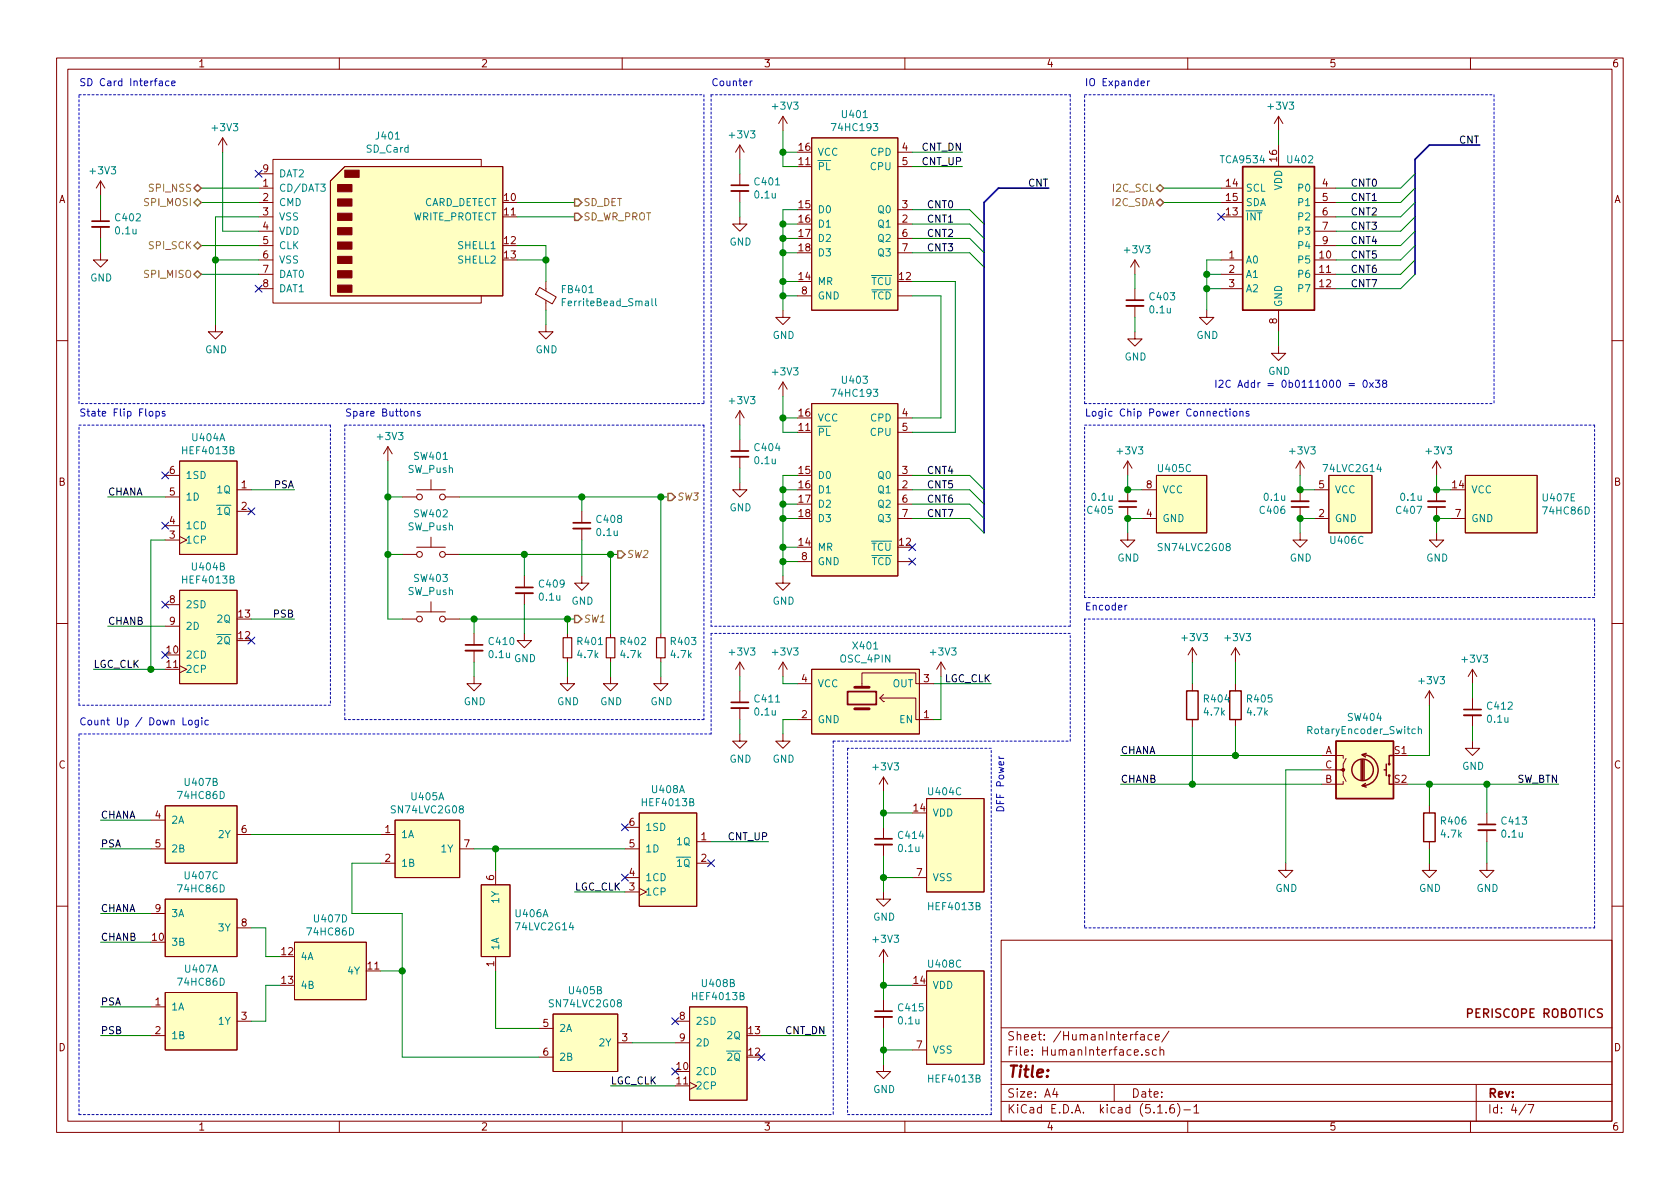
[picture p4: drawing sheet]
<svg xmlns="http://www.w3.org/2000/svg" width="297mm" height="210mm" viewBox="0 0 297 210" stroke-linecap="round" stroke-linejoin="round" font-family="sans-serif">
<defs><g id="words">
<text font-size="2.8" fill="#840000" x="178" y="190.5">Title:</text>
<g font-size="2.1" fill="#840000">
<text x="259" y="180">PERISCOPE ROBOTICS</text>
<text x="178" y="184">Sheet: /HumanInterface/</text>
<text x="178" y="186.7">File: HumanInterface.sch</text>
<text x="178" y="196.9">KiCad E.D.A. kicad (5.1.6)-1</text>
<text x="178" y="194.1">Size: A4</text>
<text x="200" y="194.1">Date:</text>
<text x="263" y="194.1">Rev:</text>
<text x="263" y="196.9">Id: 4/7</text>
</g>
<g font-size="1.8" fill="#840000">
<text x="35" y="11.9">1</text>
<text x="85" y="11.9">2</text>
<text x="135" y="11.9">3</text>
<text x="185" y="11.9">4</text>
<text x="235" y="11.9">5</text>
<text x="285" y="11.9">6</text>
<text x="141.3" y="29.2">11</text>
<text x="141.3" y="26.7">16</text>
<text x="159.5" y="26.7">4</text>
<text x="159.5" y="29.2">5</text>
<text x="225.8" y="28.5" transform="rotate(-90 225.8 28.5)">16</text>
<text x="10.4" y="35.9">A</text>
<text x="46.5" y="33">1</text>
<text x="46.5" y="35.6">2</text>
<text x="46.5" y="30.5">9</text>
<text x="89.2" y="35.6">10</text>
<text x="216.8" y="33">14</text>
<text x="216.8" y="35.6">15</text>
<text x="233.8" y="33">4</text>
<text x="233.8" y="35.6">5</text>
<text x="285.4" y="35.9">A</text>
<text x="46.5" y="38.1">3</text>
<text x="46.5" y="40.6">4</text>
<text x="89.2" y="38.1">11</text>
<text x="141.3" y="36.8">15</text>
<text x="141.3" y="39.4">16</text>
<text x="141.3" y="41.9">17</text>
<text x="159.5" y="39.4">2</text>
<text x="159.5" y="36.8">3</text>
<text x="159.5" y="41.9">6</text>
<text x="216.8" y="38.1">13</text>
<text x="233.8" y="38.1">6</text>
<text x="233.8" y="40.6">7</text>
<text x="46.5" y="43.2">5</text>
<text x="46.5" y="45.7">6</text>
<text x="89.2" y="43.2">12</text>
<text x="89.2" y="45.7">13</text>
<text x="141.3" y="44.4">18</text>
<text x="159.5" y="44.4">7</text>
<text x="217.3" y="45.7">1</text>
<text x="233.3" y="45.7">10</text>
<text x="233.8" y="43.2">9</text>
<text x="46.5" y="48.3">7</text>
<text x="46.5" y="50.8">8</text>
<text x="141.3" y="49.5">14</text>
<text x="141.8" y="52.1">8</text>
<text x="159.1" y="49.5">12</text>
<text x="217.3" y="48.3">2</text>
<text x="217.3" y="50.8">3</text>
<text x="233.3" y="48.3">11</text>
<text x="233.3" y="50.8">12</text>
<text x="225.8" y="57.2" transform="rotate(-90 225.8 57.2)">8</text>
<text x="141.3" y="76.2">11</text>
<text x="141.3" y="73.7">16</text>
<text x="159.5" y="73.7">4</text>
<text x="159.5" y="76.2">5</text>
<text x="30" y="83.8">6</text>
<text x="141.3" y="83.8">15</text>
<text x="159.5" y="83.8">3</text>
<text x="10.4" y="85.9">B</text>
<text x="30" y="87.6">5</text>
<text x="42.7" y="86.4">1</text>
<text x="141.3" y="86.4">16</text>
<text x="141.3" y="88.9">17</text>
<text x="159.5" y="86.4">2</text>
<text x="159.5" y="88.9">6</text>
<text x="202.7" y="86.4">8</text>
<text x="233.2" y="86.4">5</text>
<text x="256.8" y="86.4">14</text>
<text x="285.4" y="85.9">B</text>
<text x="30" y="95.2">3</text>
<text x="30" y="92.7">4</text>
<text x="42.7" y="90.2">2</text>
<text x="141.3" y="91.4">18</text>
<text x="159.5" y="91.4">7</text>
<text x="202.7" y="91.4">4</text>
<text x="233.2" y="91.4">2</text>
<text x="257.3" y="91.4">7</text>
<text x="141.3" y="96.5">14</text>
<text x="141.8" y="99.1">8</text>
<text x="159.1" y="96.5">12</text>
<text x="30" y="106.7">8</text>
<text x="30" y="110.5">9</text>
<text x="42.2" y="113">12</text>
<text x="42.2" y="109.2">13</text>
<text x="29.5" y="115.6">10</text>
<text x="29.5" y="118.1">11</text>
<text x="141.8" y="120.6">4</text>
<text x="163.3" y="120.6">3</text>
<text x="141.8" y="127">2</text>
<text x="163.3" y="127">1</text>
<text x="10.4" y="135.9">C</text>
<text x="234.3" y="133.3">A</text>
<text x="234.3" y="135.9">C</text>
<text x="246.6" y="133.3">S1</text>
<text x="285.4" y="135.9">C</text>
<text x="161.6" y="143.5">14</text>
<text x="234.3" y="138.4">B</text>
<text x="246.6" y="138.4">S2</text>
<text x="27.5" y="144.8">4</text>
<text x="27.5" y="149.9">5</text>
<text x="42.7" y="147.3">6</text>
<text x="68.1" y="147.3">1</text>
<text x="82.1" y="149.9">7</text>
<text x="111.3" y="149.9">5</text>
<text x="111.3" y="146">6</text>
<text x="124" y="148.6">1</text>
<text x="68.1" y="152.4">2</text>
<text x="87.4" y="155.7" transform="rotate(-90 87.4 155.7)">6</text>
<text x="111.3" y="154.9">4</text>
<text x="124" y="152.4">2</text>
<text x="162.1" y="154.9">7</text>
<text x="27.5" y="161.3">9</text>
<text x="111.3" y="157.5">3</text>
<text x="27" y="166.4">10</text>
<text x="42.7" y="163.8">8</text>
<text x="49.8" y="168.9">12</text>
<text x="49.8" y="174">13</text>
<text x="65.1" y="171.4">11</text>
<text x="87.4" y="170.9" transform="rotate(-90 87.4 170.9)">1</text>
<text x="161.6" y="174">14</text>
<text x="27.5" y="177.8">1</text>
<text x="10.4" y="185.9">D</text>
<text x="27.5" y="182.9">2</text>
<text x="42.7" y="180.3">3</text>
<text x="96" y="181.6">5</text>
<text x="110" y="184.1">3</text>
<text x="120.2" y="180.3">8</text>
<text x="120.2" y="184.1">9</text>
<text x="132.4" y="182.9">13</text>
<text x="162.1" y="185.4">7</text>
<text x="285.4" y="185.9">D</text>
<text x="96" y="186.7">6</text>
<text x="119.7" y="189.2">10</text>
<text x="119.7" y="191.8">11</text>
<text x="132.4" y="186.7">12</text>
<text x="35" y="199.9">1</text>
<text x="85" y="199.9">2</text>
<text x="135" y="199.9">3</text>
<text x="185" y="199.9">4</text>
<text x="235" y="199.9">5</text>
<text x="285" y="199.9">6</text>
</g>
<g font-size="1.8" fill="#0000c2">
<text x="14" y="15.2">SD Card Interface</text>
<text x="125.7" y="15.2">Counter</text>
<text x="191.8" y="15.2">IO Expander</text>
<text x="214.6" y="68.6">I2C Addr = 0b0111000 = 0x38</text>
<text x="14" y="73.7">State Flip Flops</text>
<text x="61" y="73.7">Spare Buttons</text>
<text x="191.8" y="73.7">Logic Chip Power Connections</text>
<text x="191.8" y="107.9">Encoder</text>
<text x="14" y="128.3">Count Up / Down Logic</text>
<text x="177.5" y="143.8" transform="rotate(-90 177.5 143.8)">DFF Power</text>
</g>
<g font-size="1.8" fill="#008484">
<text x="37.7" y="23.2">+3V3</text>
<text x="136.7" y="19.4">+3V3</text>
<text x="147.4" y="23.2">74HC193</text>
<text x="149" y="20.9">U401</text>
<text x="224.4" y="19.4">+3V3</text>
<text x="64.8" y="27">SD_Card</text>
<text x="66.6" y="24.7">J401</text>
<text x="129.1" y="24.5">+3V3</text>
<text x="144.5" y="27.6">VCC</text>
<text x="154" y="27.6">CPD</text>
<text x="215.9" y="28.9">TCA9534</text>
<text x="227.8" y="28.9">U402</text>
<text x="16.1" y="30.8">+3V3</text>
<text x="49.3" y="33.9">CD/DAT3</text>
<text x="49.3" y="31.4">DAT2</text>
<text x="133.6" y="32.8">C401</text>
<text x="133.6" y="35.1">0.1u</text>
<text x="144.5" y="30.1">PL</text>
<text x="154" y="30.1">CPU</text>
<text x="220.2" y="33.9">SCL</text>
<text x="226.7" y="33.7" transform="rotate(-90 226.7 33.7)">VDD</text>
<text x="229.7" y="33.9">P0</text>
<text x="20.5" y="39.1">C402</text>
<text x="20.5" y="41.4">0.1u</text>
<text x="49.3" y="36.4">CMD</text>
<text x="49.3" y="39">VSS</text>
<text x="49.3" y="41.5">VDD</text>
<text x="72.7" y="39">WRITE_PROTECT</text>
<text x="74.7" y="36.4">CARD_DETECT</text>
<text x="144.5" y="37.7">D0</text>
<text x="144.5" y="40.3">D1</text>
<text x="155.4" y="40.3">Q1</text>
<text x="155.4" y="37.7">Q0</text>
<text x="220.2" y="39">INT</text>
<text x="220.2" y="36.4">SDA</text>
<text x="229.7" y="36.4">P1</text>
<text x="229.7" y="39">P2</text>
<text x="229.7" y="41.5">P3</text>
<text x="49.3" y="44.1">CLK</text>
<text x="49.3" y="46.6">VSS</text>
<text x="81.1" y="44.1">SHELL1</text>
<text x="81.1" y="46.6">SHELL2</text>
<text x="129" y="43.4">GND</text>
<text x="144.5" y="42.8">D2</text>
<text x="144.5" y="45.3">D3</text>
<text x="155.4" y="42.8">Q2</text>
<text x="155.4" y="45.3">Q3</text>
<text x="199" y="44.8">+3V3</text>
<text x="220.2" y="46.6">A0</text>
<text x="229.7" y="46.6">P5</text>
<text x="229.7" y="44.1">P4</text>
<text x="16" y="49.8">GND</text>
<text x="49.3" y="49.1">DAT0</text>
<text x="49.3" y="51.7">DAT1</text>
<text x="99.5" y="51.8">FB401</text>
<text x="144.5" y="50.4">MR</text>
<text x="144.5" y="53">GND</text>
<text x="154.1" y="50.4">TCU</text>
<text x="154.1" y="53">TCD</text>
<text x="203.4" y="53.1">C403</text>
<text x="220.2" y="49.1">A1</text>
<text x="220.2" y="51.7">A2</text>
<text x="229.7" y="49.1">P6</text>
<text x="229.7" y="51.7">P7</text>
<text x="100" y="54.1">FerriteBead_Small</text>
<text x="136.6" y="59.9">GND</text>
<text x="203.4" y="55.4">0.1u</text>
<text x="211.5" y="59.9">GND</text>
<text x="226.7" y="54.4" transform="rotate(-90 226.7 54.4)">GND</text>
<text x="36.3" y="62.5">GND</text>
<text x="94.7" y="62.5">GND</text>
<text x="198.8" y="63.7">GND</text>
<text x="129.1" y="71.5">+3V3</text>
<text x="136.7" y="66.4">+3V3</text>
<text x="147.4" y="70.2">74HC193</text>
<text x="149" y="67.9">U403</text>
<text x="224.2" y="66.3">GND</text>
<text x="66.9" y="77.8">+3V3</text>
<text x="144.5" y="77.1">PL</text>
<text x="144.5" y="74.5">VCC</text>
<text x="154" y="74.5">CPD</text>
<text x="154" y="77.1">CPU</text>
<text x="32.5" y="80.3">HEF4013B</text>
<text x="34.1" y="78">U404A</text>
<text x="72.1" y="83.6">SW_Push</text>
<text x="73.3" y="81.3">SW401</text>
<text x="133.6" y="79.8">C404</text>
<text x="133.6" y="82.1">0.1u</text>
<text x="197.7" y="80.4">+3V3</text>
<text x="204.9" y="83.5">U405C</text>
<text x="228.2" y="80.4">+3V3</text>
<text x="234.2" y="83.5">74LVC2G14</text>
<text x="252.3" y="80.4">+3V3</text>
<text x="32.8" y="88.5">1D</text>
<text x="32.8" y="84.7">1SD</text>
<text x="38.5" y="87.2">1Q</text>
<text x="144.5" y="84.7">D0</text>
<text x="144.5" y="87.2">D1</text>
<text x="144.5" y="89.8">D2</text>
<text x="155.4" y="87.2">Q1</text>
<text x="155.4" y="84.7">Q0</text>
<text x="155.4" y="89.8">Q2</text>
<text x="193.1" y="88.6">0.1u</text>
<text x="205.5" y="87.2">VCC</text>
<text x="223.6" y="88.6">0.1u</text>
<text x="236" y="87.2">VCC</text>
<text x="247.8" y="88.6">0.1u</text>
<text x="260.1" y="87.2">VCC</text>
<text x="272.9" y="88.7">U407E</text>
<text x="32.8" y="93.6">1CD</text>
<text x="38.5" y="91.1">1Q</text>
<text x="72.1" y="93.8">SW_Push</text>
<text x="73.3" y="91.5">SW402</text>
<text x="105.6" y="92.5">C408</text>
<text x="105.6" y="94.8">0.1u</text>
<text x="129" y="90.4">GND</text>
<text x="144.5" y="92.3">D3</text>
<text x="155.4" y="92.3">Q3</text>
<text x="192.4" y="90.9">C405</text>
<text x="205.5" y="92.3">GND</text>
<text x="222.9" y="90.9">C406</text>
<text x="236" y="92.3">GND</text>
<text x="247" y="90.9">C407</text>
<text x="260.1" y="92.3">GND</text>
<text x="273" y="91">74HC86D</text>
<text x="32.8" y="96.1">1CP</text>
<text x="34.1" y="100.9">U404B</text>
<text x="144.5" y="97.4">MR</text>
<text x="144.5" y="99.9">GND</text>
<text x="154.1" y="97.4">TCU</text>
<text x="154.1" y="99.9">TCD</text>
<text x="197.6" y="99.3">GND</text>
<text x="205" y="97.5">SN74LVC2G08</text>
<text x="228" y="99.3">GND</text>
<text x="235.4" y="96.2">U406C</text>
<text x="252.2" y="99.3">GND</text>
<text x="32.5" y="103.2">HEF4013B</text>
<text x="32.8" y="107.6">2SD</text>
<text x="72.1" y="105.2">SW_Push</text>
<text x="73.3" y="102.9">SW403</text>
<text x="95.5" y="103.9">C409</text>
<text x="95.5" y="106.2">0.1u</text>
<text x="101" y="106.9">GND</text>
<text x="136.6" y="106.9">GND</text>
<text x="32.8" y="111.4">2D</text>
<text x="38.5" y="113.9">2Q</text>
<text x="38.5" y="110.1">2Q</text>
<text x="209.1" y="113.4">+3V3</text>
<text x="216.7" y="113.4">+3V3</text>
<text x="32.8" y="116.5">2CD</text>
<text x="32.8" y="119">2CP</text>
<text x="86.6" y="114.1">C410</text>
<text x="86.6" y="116.4">0.1u</text>
<text x="90.9" y="117.1">GND</text>
<text x="102.2" y="116.4">4.7k</text>
<text x="102.2" y="114.1">R401</text>
<text x="109.8" y="116.4">4.7k</text>
<text x="109.9" y="114.1">R402</text>
<text x="118.7" y="116.4">4.7k</text>
<text x="118.7" y="114.1">R403</text>
<text x="129.1" y="115.9">+3V3</text>
<text x="136.7" y="115.9">+3V3</text>
<text x="148.7" y="117.2">OSC_4PIN</text>
<text x="151" y="114.9">X401</text>
<text x="164.7" y="115.9">+3V3</text>
<text x="258.6" y="117.2">+3V3</text>
<text x="82" y="124.7">GND</text>
<text x="98.5" y="124.7">GND</text>
<text x="106.1" y="124.7">GND</text>
<text x="115" y="124.7">GND</text>
<text x="133.6" y="124.2">C411</text>
<text x="144.5" y="121.5">VCC</text>
<text x="157.8" y="121.5">OUT</text>
<text x="213" y="124.2">R404</text>
<text x="220.6" y="124.2">R405</text>
<text x="251" y="121">+3V3</text>
<text x="263.1" y="125.5">C412</text>
<text x="133.6" y="126.5">0.1u</text>
<text x="144.5" y="127.9">GND</text>
<text x="159.1" y="127.9">EN</text>
<text x="213" y="126.5">4.7k</text>
<text x="220.6" y="126.5">4.7k</text>
<text x="231.6" y="129.8">RotaryEncoder_Switch</text>
<text x="238.4" y="127.5">SW404</text>
<text x="263.1" y="127.8">0.1u</text>
<text x="129" y="134.9">GND</text>
<text x="136.6" y="134.9">GND</text>
<text x="154.5" y="136.2">+3V3</text>
<text x="258.5" y="136.1">GND</text>
<text x="31.7" y="141.3">74HC86D</text>
<text x="32.8" y="139">U407B</text>
<text x="69.4" y="143.8">SN74LVC2G08</text>
<text x="72.8" y="141.5">U405A</text>
<text x="113.7" y="142.6">HEF4013B</text>
<text x="115.4" y="140.3">U408A</text>
<text x="164.3" y="140.6">U404C</text>
<text x="30.2" y="145.7">2A</text>
<text x="38.7" y="148.2">2Y</text>
<text x="70.9" y="148.2">1A</text>
<text x="114" y="146.9">1SD</text>
<text x="119.8" y="149.5">1Q</text>
<text x="159" y="148.4">C414</text>
<text x="164.8" y="144.4">VDD</text>
<text x="254.9" y="148.1">4.7k</text>
<text x="254.9" y="145.8">R406</text>
<text x="265.6" y="145.8">C413</text>
<text x="265.6" y="148.1">0.1u</text>
<text x="30.2" y="150.7">2B</text>
<text x="32.8" y="155.5">U407C</text>
<text x="70.9" y="153.3">1B</text>
<text x="78.1" y="150.7">1Y</text>
<text x="114" y="155.8">1CD</text>
<text x="114" y="150.7">1D</text>
<text x="119.8" y="153.3">1Q</text>
<text x="159" y="150.7">0.1u</text>
<text x="164.8" y="155.8">VSS</text>
<text x="31.7" y="157.8">74HC86D</text>
<text x="88.3" y="159.6" transform="rotate(-90 88.3 159.6)">1Y</text>
<text x="114" y="158.4">1CP</text>
<text x="164.4" y="161">HEF4013B</text>
<text x="225.5" y="157.7">GND</text>
<text x="250.9" y="157.7">GND</text>
<text x="261.1" y="157.7">GND</text>
<text x="30.2" y="167.3">3B</text>
<text x="30.2" y="162.2">3A</text>
<text x="38.7" y="164.7">3Y</text>
<text x="54.5" y="165.4">74HC86D</text>
<text x="55.7" y="163.1">U407D</text>
<text x="91.2" y="162.2">U406A</text>
<text x="91.4" y="164.5">74LVC2G14</text>
<text x="154.4" y="162.8">GND</text>
<text x="154.5" y="166.7">+3V3</text>
<text x="32.8" y="172">U407A</text>
<text x="53.1" y="169.8">4A</text>
<text x="61.6" y="172.3">4Y</text>
<text x="88.3" y="168.1" transform="rotate(-90 88.3 168.1)">1A</text>
<text x="164.3" y="171.1">U408C</text>
<text x="30.2" y="178.7">1A</text>
<text x="31.7" y="174.3">74HC86D</text>
<text x="53.1" y="174.9">4B</text>
<text x="97.4" y="178.1">SN74LVC2G08</text>
<text x="100.8" y="175.8">U405B</text>
<text x="122.6" y="176.9">HEF4013B</text>
<text x="124.3" y="174.5">U408B</text>
<text x="159" y="178.8">C415</text>
<text x="164.8" y="174.9">VDD</text>
<text x="30.2" y="183.8">1B</text>
<text x="38.7" y="181.2">1Y</text>
<text x="98.8" y="182.5">2A</text>
<text x="106" y="185">2Y</text>
<text x="122.9" y="181.2">2SD</text>
<text x="122.9" y="185">2D</text>
<text x="128.7" y="183.8">2Q</text>
<text x="159" y="181.1">0.1u</text>
<text x="98.8" y="187.6">2B</text>
<text x="122.9" y="190.1">2CD</text>
<text x="128.7" y="187.6">2Q</text>
<text x="164.4" y="191.4">HEF4013B</text>
<text x="164.8" y="186.3">VSS</text>
<text x="122.9" y="192.7">2CP</text>
<text x="154.4" y="193.3">GND</text>
</g>
<g font-size="1.8">
<text x="163" y="26.7">CNT_DN</text>
<text x="163.1" y="29.2">CNT_UP</text>
<text x="258" y="25.4">CNT</text>
<text x="181.8" y="33">CNT</text>
<text x="238.8" y="35.6">CNT1</text>
<text x="238.8" y="33">CNT0</text>
<text x="163.8" y="41.9">CNT2</text>
<text x="163.8" y="36.8">CNT0</text>
<text x="163.8" y="39.4">CNT1</text>
<text x="238.8" y="40.6">CNT3</text>
<text x="238.8" y="38.1">CNT2</text>
<text x="163.8" y="44.4">CNT3</text>
<text x="238.8" y="45.7">CNT5</text>
<text x="238.8" y="43.2">CNT4</text>
<text x="238.8" y="50.8">CNT7</text>
<text x="238.8" y="48.3">CNT6</text>
<text x="163.8" y="83.8">CNT4</text>
<text x="19" y="87.6">CHANA</text>
<text x="48.4" y="86.4">PSA</text>
<text x="163.8" y="88.9">CNT6</text>
<text x="163.8" y="86.4">CNT5</text>
<text x="163.8" y="91.4">CNT7</text>
<text x="19" y="110.5">CHANB</text>
<text x="48.4" y="109.2">PSB</text>
<text x="16.5" y="118.1">LGC_CLK</text>
<text x="166.9" y="120.6">LGC_CLK</text>
<text x="198.1" y="133.3">CHANA</text>
<text x="198.1" y="138.4">CHANB</text>
<text x="268.1" y="138.4">SW_BTN</text>
<text x="17.8" y="144.8">CHANA</text>
<text x="17.8" y="149.9">PSA</text>
<text x="128.8" y="148.6">CNT_UP</text>
<text x="17.8" y="161.3">CHANA</text>
<text x="101.6" y="157.5">LGC_CLK</text>
<text x="17.8" y="166.4">CHANB</text>
<text x="17.8" y="177.8">PSA</text>
<text x="17.8" y="182.9">PSB</text>
<text x="138.9" y="182.9">CNT_DN</text>
<text x="107.9" y="191.8">LGC_CLK</text>
</g>
<g font-size="1.8" fill="#848400">
<text x="26.6" y="33.9">SPI_NSS</text>
<text x="197" y="33.9">I2C_SCL</text>
<text x="25.7" y="36.4">SPI_MOSI</text>
<text x="103.1" y="36.4">SD_DET</text>
<text x="103.1" y="39">SD_WR_PROT</text>
<text x="196.7" y="36.4">I2C_SDA</text>
<text x="26.5" y="44.1">SPI_SCK</text>
<text x="25.7" y="49.1">SPI_MISO</text>
<text x="119.6" y="88.5">SW3</text>
<text x="110.7" y="98.7">SW2</text>
<text x="103.1" y="110.1">SW1</text>
</g>
</g></defs>
<g fill="none" stroke="#840000" stroke-width=".18">
<path d="M10 10.3h277v189.9h-277zM12 12.2h273v186.1h-273zM60 10.3v1.9M110 10.3v1.9M160 10.3v1.9M210 10.3v1.9M260 10.3v1.9M17.8 32v2.5M17.8 37.1v2M17.8 32l-.8 1.3M17.8 32l.7 1.3M39.4 24.4l-.8 1.2"/>
<path d="M39.4 24.4v2.5M39.4 24.4l.7 1.2M45.7 38.3h2.6M45.7 33.3h2.6M45.7 35.8h2.6M45.7 30.7h2.6M58.4 32l2.6-2.5h27.9v22.8h-30.5zM85.1 29.5v-1.3h-36.8v25.4h36.8v-1.3M130.8 38.3v1.3h1.3l-1.3 1.3-1.3-1.3h1.3M130.8 25.6v2.6M130.8 30.7v2.1M130.8 33.8v2"/>
<path d="M130.8 25.6l-.8 1.3M130.8 25.6l.8 1.3M138.4 20.6v2.5M138.4 20.6l-.7 1.2M138.4 20.6l.8 1.2M143.5 24.4h15.2v30.5h-15.2zM158.7 39.6h2.6M158.7 37.1h2.6M158.7 26.9h2.6M158.7 29.5h2.6M215.9 38.3h3.8M215.9 33.3h3.8"/>
<path d="M215.9 35.8h3.8M226.1 20.6l-.8 1.2M226.1 20.6v2.5M226.1 25.6v3.9M226.1 20.6l.7 1.2M232.4 38.3h3.8M232.4 33.3h3.8M232.4 35.8h3.8M17.8 44.7v1.3h1.2l-1.2 1.2-1.3-1.2h1.3M17.8 40.1v2.1M38.1 57.4v1.3h1.3l-1.3 1.2-1.3-1.2h1.3M45.7 46h2.6"/>
<path d="M45.7 48.5h2.6M45.7 51h2.6M45.7 40.9h2.6M45.7 43.4h2.6M95.4 50.8l2.9 1.7-.7 1.2-2.9-1.7zM96.5 57.4v1.3h1.3l-1.3 1.2-1.3-1.2h1.3M96.5 49.8v1.6M96.5 53.1v1.8M138.4 54.9v1.2h1.3l-1.3 1.3-1.2-1.3h1.2M141 52.3h2.5M158.7 42.2h2.6M158.7 44.7h2.6"/>
<path d="M158.7 52.3h2.6M200.7 58.7v1.2h1.2l-1.2 1.3-1.3-1.3h1.3M200.7 46l-.8 1.2M200.7 46v2.5M200.7 51v2.1M200.7 54.1v2M200.7 46l.7 1.2M213.4 54.9v1.2h1.2l-1.2 1.3-1.3-1.3h1.3M215.9 46h3.8M215.9 48.5h3.8M215.9 51h3.8M226.1 54.9v3.8"/>
<path d="M232.4 46h3.8M232.4 48.5h3.8M232.4 51h3.8M232.4 40.9h3.8M232.4 43.4h3.8M10 60.2h2M68.6 79l-.8 1.3M68.6 79v2.5M68.6 79l.7 1.3M130.8 72.6v2.6M130.8 77.7v2.1M130.8 72.6l-.8 1.3"/>
<path d="M130.8 72.6l.8 1.3M138.4 67.6l-.7 1.2M138.4 67.6v2.5M138.4 67.6l.8 1.2M143.5 71.4h15.2v30.4h-15.2zM158.7 73.9h2.6M158.7 76.4h2.6M226.1 61.2v1.3h1.2l-1.2 1.2-1.3-1.2h1.3M285 60.2h2M29.2 84.1h2.5M29.2 87.9h2.5M29.2 95.5h2.5"/>
<path d="M29.2 93h2.5M31.7 81.5h10.2v16.5h-10.2zM31.7 94.9l1.3 .6-1.3 .6M41.9 86.6h2.5M41.9 90.4h2.5M71.1 87.9h2.6M71.1 98h2.6M73.7 86.6h5M73.7 96.8h5M76.2 84.8v1.8M76.2 95v1.8M78.7 87.9h2.6"/>
<path d="M78.7 98h2.6M102.9 90.4v2.1M102.9 93.5v2M130.8 85.3v1.3h1.3l-1.3 1.3-1.3-1.3h1.3M130.8 80.8v2M141 99.3h2.5M158.7 86.6h2.6M158.7 84.1h2.6M158.7 89.1h2.6M158.7 91.7h2.6M158.7 99.3h2.6M199.4 94.2v1.3h1.3l-1.3 1.3-1.3-1.3h1.3"/>
<path d="M199.4 81.5v2.6M199.4 86.6v2M199.4 89.7v2M199.4 81.5l-.8 1.3M199.4 81.5l.8 1.3M201.9 86.6h2.6M201.9 91.7h2.6M204.5 84.1h8.9v10.1h-8.9zM229.9 94.2v1.3h1.2l-1.2 1.3-1.3-1.3h1.3M229.9 81.5l-.8 1.3M229.9 81.5v2.6M229.9 86.6v2"/>
<path d="M229.9 89.7v2M229.9 81.5l.7 1.3M232.4 86.6h2.5M232.4 91.7h2.5M234.9 84.1h7.7v10.1h-7.7zM254 94.2v1.3h1.3l-1.3 1.3-1.3-1.3h1.3M254 81.5v2.6M254 86.6v2M254 89.7v2M254 81.5l-.8 1.3M254 81.5l.8 1.3M256.5 91.7h2.6"/>
<path d="M259.1 84.1h12.7v10.1h-12.7zM10 110.3h2M29.2 106.9h2.5M29.2 110.7h2.5M31.7 104.4h10.2v16.5h-10.2zM31.7 117.7l1.3 .7-1.3 .6M71.1 109.5h2.6M73.7 108.2h5M76.2 106.4v1.8M78.7 109.5h2.6M83.8 119.6v1.3h1.3l-1.3 1.3-1.3-1.3h1.3M83.8 112v2"/>
<path d="M83.8 115.1v2M92.7 112v1.3h1.3l-1.3 1.2-1.3-1.2h1.3M92.7 101.8v2.1M92.7 104.9v2M100.3 119.6v1.3h1.3l-1.3 1.3-1.2-1.3h1.2M100.3 112v.8M100.3 116.3v.8M102.9 101.8v1.3h1.2l-1.2 1.3-1.3-1.3h1.3M107.9 119.6v1.3h1.3l-1.3 1.3-1.2-1.3h1.2M107.9 112v.8M107.9 116.3v.8M116.8 119.6v1.3h1.3l-1.3 1.3-1.2-1.3h1.2"/>
<path d="M116.8 112v.8M116.8 116.3v.8M130.8 117.1v2.5M130.8 117.1l-.8 1.3M130.8 117.1l.8 1.3M138.4 101.8v1.3h1.3l-1.3 1.3-1.2-1.3h1.2M138.4 117.1v2.5M138.4 117.1l-.7 1.3M138.4 117.1l.8 1.3M143.5 118.4h19.1v11.4h-19.1zM166.4 117.1l-.8 1.3M166.4 117.1v2.5"/>
<path d="M166.4 117.1l.7 1.3M210.8 114.5v2.6M210.8 114.5l-.7 1.3M210.8 114.5l.8 1.3M218.4 114.5v2.6M218.4 114.5l-.7 1.3M218.4 114.5l.8 1.3M260.3 118.4l-.7 1.2M260.3 118.4v2.5M260.3 118.4l.8 1.2M285 110.3h2M130.8 129.8v1.3h1.3l-1.3 1.2-1.3-1.2h1.3"/>
<path d="M130.8 122.2v2M130.8 125.2v2M138.4 129.8v1.3h1.3l-1.3 1.2-1.2-1.2h1.2M141 127.2h2.5M141 120.9h2.5M155.6 123.4h6.3v3.8h3.2M155.6 123.4l.6 .7M156.2 124.1h.1M156.2 137.4v2.5M156.2 137.4l-.8 1.3M156.2 137.4l.8 1.3M156.2 122.8l-.6 .6"/>
<path d="M165.1 120.9h-3.2v-1.9h-9.5v2.5M210.8 120.9v1.3M210.8 127.2v1.3M218.4 120.9v1.3M218.4 127.2v1.3M233.7 133.6h3.8v.5M233.7 136.1h3.8v1.1l.5 1M237.5 138.2v.5h-3.8M238 134.1l-.5 1v1h-.5M252.7 122.2l-.7 1.2M252.7 122.2v2.5M252.7 122.2l.8 1.2"/>
<path d="M260.3 131.1v1.2h1.3l-1.3 1.3-1.2-1.3h1.2M260.3 123.4v2.1M260.3 126.5v2M26.7 150.1h2.5M26.7 145h2.5M29.2 142.5h12.7v10.1h-12.7zM29.2 159h12.7v10.2h-12.7zM41.9 147.6h2.5M67.3 152.6h2.5M67.3 147.6h2.5M69.8 145h11.5v10.2h-11.5zM81.3 150.1h2.5"/>
<path d="M85.1 156.5h5.1v12.7h-5.1zM87.6 153.9v2.6M110.5 155.2h2.5M110.5 157.7h2.5M110.5 150.1h2.5M110.5 146.3h2.5M113 143.8h10.2v16.5h-10.2zM113 157.1l1.3 .6-1.3 .7M123.2 148.8h2.5M123.2 152.6h2.5M156.2 157.7v1.3h1.3l-1.3 1.3-1.3-1.3h1.3M156.2 146.3v2"/>
<path d="M156.2 149.3v2.1M161.3 155.2h2.5M163.8 141.2h10.2v16.5h-10.2zM227.3 152.6v1.3h1.3l-1.3 1.3-1.2-1.3h1.2M252.7 152.6v1.3h1.3l-1.3 1.3-1.2-1.3h1.2M252.7 142.5v1.3M252.7 148.8v1.3M262.9 152.6v1.3h1.3l-1.3 1.3-1.3-1.3h1.3M262.9 143.8v2M262.9 146.8v2M10 160.2h2M26.7 161.5h2.5"/>
<path d="M26.7 178h2.5M29.2 175.5h12.7v10.2h-12.7zM41.9 164.1h2.5M52.1 166.6h12.7v10.2h-12.7zM87.6 169.2v2.5M97.8 179.3h11.4v10.2h-11.4zM121.9 178h10.2v16.6h-10.2zM156.2 167.9l-.8 1.3M156.2 167.9v2.5M156.2 176.8v2M156.2 179.8v2.1M156.2 167.9l.8 1.3"/>
<path d="M163.8 171.7h10.2v16.5h-10.2zM177 166.3h108v32h-108zM285 160.2h2M26.7 183.1h2.5M41.9 180.6h2.5M60 198.3v1.9M95.2 181.9h2.6M95.2 186.9h2.6M109.2 184.4h2.6M110 198.3v1.9M119.4 184.4h2.5M119.4 180.6h2.5"/>
<path d="M121.9 191.4l1.3 .6-1.3 .7M156.2 188.2v1.3h1.3l-1.3 1.2-1.3-1.2h1.3M160 198.3v1.9M161.3 185.7h2.5M177 194.8h108M177 191.8h108M177 187.8h108M177 181.8h108M186.5 192.5l-.4 1h1M186.8 193v1M197 191.8v3M201.7 183h.6v.9"/>
<path d="M201.9 186.5v.1M202.3 183.3l-.5 .1-.2 .2 .1 .2 .1 .1 .5-.1M203.1 185.7a.37 .37 0 0 0-.6 .1l.1 .2 .5 .2 .1 .1-.2 .3-.5-.1M203.7 183l-.4-.1-.3 .3v.6l.3 .1 .4-.1M204.3 183.4l.7-.1-.1-.3-.4-.1-.2 .2v.7h.6M204.5 185.7l-.5-.1-.2 .3v.6l.2 .1 .5-.1M204.7 196.8h.8M205.1 185.7h.1a.37 .37 0 0 1 .6 .1v.8M205.1 185.1v1.5M206.2 196.7v.1M206.7 182.3l-1.3 2M207.5 195.3a.59 .59 0 0 0-.7 .7v.5l.2 .2 .4 .1 .2-.1 .1-.5-.2-.2-.4-.1-.3 .3"/>
<path d="M208.2 195.1a1.71 1.71 0 0 1 0 2.3M209.3 196.3h1.2M210 198.3v1.9M211.1 195.8l.4-.5v1.5M211.1 196.8h.9M260 198.3v1.9M261 191.8v6.5M269.8 195.2l-1.2 2M270.2 195.3h1l-.6 1.5"/>
<circle cx="74.2" cy="87.9" r=".51"/>
<circle cx="74.2" cy="98" r=".51"/>
<circle cx="78.2" cy="98" r=".51"/>
<circle cx="78.2" cy="87.9" r=".51"/>
<circle cx="74.2" cy="109.5" r=".51"/>
<circle cx="78.2" cy="109.5" r=".51"/>
</g>
<g fill="none" stroke="#840000" stroke-width=".25">
<path d="M219.7 29.5h12.7v25.4h-12.7zM209.8 122.2h2v5h-2zM217.4 122.2h2.1v5h-2.1zM236.2 131.1h10.2v10.1h-10.2zM240.7 134.4v3.5M240.9 133.4a2.74 2.74 0 0 1 2.8 2.8 2.74 2.74 0 0 1-2.8 2.7M240.9 134.4v3.5M241.2 134.4v3.5M241.4 138.6l-.6 .3 .8 .3M241.6 133.2l-.8 .3 .6 .4M244.7 136.1h.4M245.1 135.1v2.1"/>
<path d="M245.6 137.2v1.5h.8M246.4 133.6h-.8v1.5M251.7 143.8h2v5h-2zM283.3 178.5l-.6-.1-.3 .3 .1 .3 .7 .3v.5a.62 .62 0 0 1-.8 0"/>
<circle cx="240.9" cy="136.1" r="1.9"/>
<circle cx="245.6" cy="135.1" r=".13"/>
<circle cx="245.6" cy="137.2" r=".13"/>
</g>
<g fill="#ffffc2" stroke="#ffffc2" stroke-width=".18">
<path d="M143.5 24.4h15.2v30.5h-15.2z"/>
<path d="M143.5 71.4h15.2v30.4h-15.2z"/>
<path d="M236.2 131.1h10.2v10.1h-10.2z"/>
<path d="M163.8 141.2h10.2v16.5h-10.2z"/>
<path d="M97.8 179.3h11.4v10.2h-11.4z"/>
<path d="M219.7 29.5h12.7v25.4h-12.7z"/>
<path d="M31.7 104.4h10.2v16.5h-10.2z"/>
<path d="M31.7 81.5h10.2v16.5h-10.2z"/>
<path d="M113 143.8h10.2v16.5h-10.2z"/>
<path d="M52.1 166.6h12.7v10.2h-12.7z"/>
<path d="M204.5 84.1h8.9v10.1h-8.9z"/>
<path d="M29.2 142.5h12.7v10.1h-12.7z"/>
<path d="M29.2 159h12.7v10.2h-12.7z"/>
<path d="M143.5 118.4h19.1v11.4h-19.1z"/>
<path d="M85.1 156.5h5.1v12.7h-5.1z"/>
<path d="M121.9 178h10.2v16.6h-10.2z"/>
<path d="M29.2 175.5h12.7v10.2h-12.7z"/>
<path d="M259.1 84.1h12.7v10.1h-12.7z"/>
<path d="M163.8 171.7h10.2v16.5h-10.2z"/>
<path d="M69.8 145h11.5v10.2h-11.5z"/>
<path d="M58.4 32l2.6-2.5h27.9v22.8h-30.5z"/>
<path d="M234.9 84.1h7.7v10.1h-7.7z"/>
</g>
<g fill="none" stroke="#840000" stroke-width=".33">
<path d="M129.3 33.8h3M16.3 40.1h3M199.1 54.1h3.1M101.3 93.5h3.1M129.3 80.8h3M197.9 88.6h3M228.3 88.6h3.1M252.5 88.6h3M82.3 115.1h3M91.2 104.9h3M129.3 125.2h3M258.8 126.5h3.1"/>
<path d="M154.7 149.3h3M261.4 146.8h3M154.7 179.8h3"/>
</g>
<g fill="none" stroke="#840000" stroke-width=".3">
<path d="M16.3 39.1h3M129.3 32.8h3M199.1 53.1h3.1M129.3 79.8h3M101.3 92.5h3.1M197.9 89.7h3M228.3 89.7h3.1M252.5 89.7h3M82.3 114h3M91.2 103.9h3M129.3 124.2h3M149.9 122.3h5v2.3h-5z"/>
<path d="M258.8 125.5h3.1M154.7 148.3h3M261.4 145.8h3M154.7 178.8h3"/>
</g>
<g fill="#840000" stroke="#840000" stroke-width=".18">
<path d="M59.7 50.4h2.5v1.3h-2.5z"/>
<path d="M59.7 47.9h2.5v1.2h-2.5z"/>
<path d="M59.7 45.3h2.5v1.3h-2.5z"/>
<path d="M59.7 42.8h2.5v1.3h-2.5z"/>
<path d="M59.7 40.3h2.5v1.2h-2.5z"/>
<path d="M59.7 37.7h2.5v1.3h-2.5z"/>
<path d="M59.7 35.2h2.5v1.2h-2.5z"/>
<path d="M59.7 32.6h2.5v1.3h-2.5z"/>
<path d="M61 30.1h2.5v1.3h-2.5z"/>
<circle cx="237.5" cy="136.1" r=".25"/>
</g>
<path d="M56.7 32.6h.8l-.4 .4 .4 .2v.5l-.2 .1-.6-.1M99.4 53.4h.4M100 52.8h-.6v1.3M115.3 52.8v1.1l.1 .2M115.9 52.8v1.1l.2 .2M250.2 129l-.3-.1-.3 .2 .2 .6h.4M250.8 129l.2-.1 .3 .1v.7M250.8 128.5v1.2" fill="none" stroke="#008484" stroke-width=".18"/>
<path d="M99.6 112.8h1.5v3.5h-1.5zM107.2 112.8h1.5v3.5h-1.5zM116.1 112.8h1.5v3.5h-1.5z" fill="none" stroke="#840000" stroke-width=".2"/>
<path d="M151.1 125.3h2.6M151.1 121.5h2.6" fill="none" stroke="#840000" stroke-width=".51"/>
<g fill="none" stroke="#0000c2" stroke-width=".18" stroke-dasharray=".4 .4">
<path d="M14 16.8h110.5M124.5 16.8v54.6M125.7 16.8v93.9M125.7 16.8h63.5M189.2 16.8v93.9M191.8 16.8h72.4M264.2 16.8v54.6M14 75.2h44.4M14 71.4v-54.6M58.4 75.2v49.5M61 75.2h63.5M124.5 71.4h-110.5"/>
<path d="M124.5 75.2v52M191.8 75.2h90.1M191.8 71.4h72.4M191.8 71.4v-54.6M281.9 75.2v30.5M125.7 112v17.8M189.2 110.7h-63.5M189.2 112h-63.5M191.8 105.7v-30.5M191.8 109.5v54.6M281.9 109.5h-90.1M281.9 105.7h-90.1"/>
<path d="M14 124.7v-49.5M14 129.8v67.3M58.4 124.7h-44.4M61 127.2v-52M124.5 127.2h-63.5M125.7 129.8h-111.7M147.3 131.1v66M147.3 131.1h41.9M149.9 132.3v64.8M175.3 132.3h-25.4M189.2 131.1v-19.1M191.8 164.1h90.1"/>
<path d="M281.9 164.1v-54.6M14 197.1h133.3M149.9 197.1h25.4M175.3 197.1v-64.8"/>
</g>
<path d="M185.4 33.3h-8.9l-2.5 2.5v58.4M261.6 25.6h-8.9l-2.5 2.6v20.3" fill="none" stroke="#000084" stroke-width=".3"/>
<g fill="none" stroke="#008400" stroke-width=".18">
<path d="M17.8 34.5v2.6M35.6 35.8h10.1M35.6 33.3h10.1M39.4 26.9v14h6.3M45.7 38.3h-7.6v19.1M91.4 38.3h10.2M91.4 35.8h10.2M130.8 28.2v2.5M130.8 35.8v2.5M138.4 23.1v6.4h2.6M138.4 39.6h2.6M138.4 26.9h2.6"/>
<path d="M141 37.1h-2.6v17.8M161.3 37.1h10.1l2.6 2.5M161.3 39.6h10.1l2.6 2.6M161.3 29.5h8.9M161.3 26.9h8.9M205.7 35.8h10.2M205.7 33.3h10.2M226.1 23.1v2.5M250.2 38.3l-2.6 2.6h-11.4M250.2 35.8l-2.6 2.5h-11.4M250.2 33.3l-2.6 2.5h-11.4M250.2 30.7l-2.6 2.6h-11.4"/>
<path d="M17.8 42.2v2.5M35.6 48.5h10.1M35.6 43.4h10.1M38.1 46h7.6M91.4 46h5.1M91.4 43.4h5.1v6.4M96.5 54.9v2.5M138.4 44.7h2.6M138.4 42.2h2.6M138.4 49.8h2.6M138.4 52.3h2.6M161.3 52.3h5.1v21.6h-5.1"/>
<path d="M161.3 44.7h10.1l2.6 2.5M161.3 42.2h10.1l2.6 2.5M161.3 49.8h7.6v26.6h-7.6M200.7 48.5v2.5M200.7 56.1v2.6M213.4 48.5h2.5M213.4 51h2.5M215.9 46h-2.5v8.9M226.1 58.7v2.5M250.2 46l-2.6 2.5h-11.4M250.2 48.5l-2.6 2.5h-11.4M250.2 43.4l-2.6 2.6h-11.4"/>
<path d="M250.2 40.9l-2.6 2.5h-11.4M130.8 75.2v2.5M138.4 70.1v6.3h2.6M138.4 73.9h2.6M19 87.9h10.2M29.2 95.5h-2.5v22.9M44.4 86.6h7.7M68.6 87.9h2.5M68.6 98h2.5M68.6 81.5v28h2.5M81.3 87.9h36.8M81.3 98h27.9"/>
<path d="M92.7 98v3.8M102.9 87.9v2.5M102.9 95.5v6.3M107.9 98v14M116.8 87.9v24.1M130.8 82.8v2.5M138.4 91.7h2.6M138.4 86.6h2.6M138.4 96.8h2.6M138.4 89.1h2.6M138.4 99.3h2.6M141 84.1h-2.6v17.7"/>
<path d="M161.3 91.7h10.1l2.6 2.5M161.3 86.6h10.1l2.6 2.5M161.3 84.1h10.1l2.6 2.5M161.3 89.1h10.1l2.6 2.6M199.4 84.1v2.5h2.5M201.9 91.7h-2.5v2.5M229.9 84.1v2.5h2.5M232.4 91.7h-2.5v2.5M254 84.1v2.5h2.5M256.5 91.7h-2.5v2.5M16.5 118.4h12.7M19 110.7h10.2"/>
<path d="M44.4 109.5h7.7M81.3 109.5h20.3M83.8 109.5v2.5M83.8 117.1v2.5M92.7 106.9v5.1M100.3 109.5v2.5M100.3 117.1v2.5M107.9 117.1v2.5M116.8 117.1v2.5M130.8 119.6v2.6M138.4 119.6v1.3h2.6M166.4 119.6v7.6h-1.3"/>
<path d="M210.8 117.1v3.8M218.4 117.1v3.8M130.8 127.2v2.6M141 127.2h-2.6v2.6M156.2 139.9v6.4M165.1 120.9h10.2M198.1 138.7h35.6M198.1 133.6h35.6M210.8 128.5v10.2M218.4 128.5v5.1M233.7 136.1h-6.4v16.5M248.9 138.7h26.7"/>
<path d="M252.7 124.7v8.9h-3.8M252.7 138.7v3.8M260.3 120.9v2.5M260.3 128.5v2.6M262.9 138.7v5.1M17.8 150.1h8.9M17.8 145h8.9M44.4 147.6h22.9M67.3 152.6h-5.1v8.9h8.9v25.4h24.1M83.8 150.1h26.7M87.6 150.1v3.8M101.6 157.7h8.9"/>
<path d="M125.7 148.8h10.2M156.2 151.4v6.3M156.2 143.8h5.1M156.2 155.2h5.1M252.7 150.1v2.5M262.9 148.8v3.8M17.8 161.5h8.9M17.8 166.6h8.9M17.8 178h8.9M44.4 164.1h2.6v5.1h2.5M49.5 174.2h-2.5v6.4h-2.6M67.3 171.7h3.8"/>
<path d="M87.6 171.7v10.2h7.6M156.2 174.2h5.1M156.2 170.4v6.4M17.8 183.1h8.9M107.9 192h11.5M111.8 184.4h7.6M134.6 183.1h11.4M156.2 181.9v6.3M156.2 185.7h5.1"/>
</g>
<path d="M34.3 33.3l.6-.7 .7 .7-.7 .6zM34.3 35.8l.6-.6 .7 .6-.7 .6zM101.6 35.2h.6l.7 .6-.7 .6h-.6zM101.6 37.7h.6l.7 .6-.7 .7h-.6zM204.5 35.8l.6-.6 .6 .6-.6 .6zM204.5 33.3l.6-.7 .6 .7-.6 .6zM34.3 48.5l.6-.6 .7 .6-.7 .6zM34.9 42.8l.7 .6-.7 .7-.6-.7zM109.2 97.4h.7l.6 .6-.6 .7h-.7zM118.1 87.2h.6l.7 .7-.7 .6h-.6zM101.6 108.8h.6l.7 .7-.7 .6h-.6z" fill="none" stroke="#848400" stroke-width=".25"/>
<g fill="none" stroke="#0000c2" stroke-width=".18">
<path d="M28.2 14.4h.5v.8M28.7 14.6l-.4 .1-.2 .2 .2 .3 .4-.1M29.9 14.4l-.4-.1-.2 .2 .1 .6h.5M30.4 14.7l.6-.1-.1-.2-.4-.1-.1 .2v.6h.5M133 14.3l-.3 .1-.1 .1M201.8 14.7l.6-.1-.1-.2-.4-.1-.1 .2v.6h.5M202.9 14.3v.9M203.3 14.3l-.4 .2M26.5 72.8l.3-.1 .2 .2-.1 .6-.3 .1-.2-.3zM27.6 72.8l.3-.1 .3 .3-.1 .5h-.5M27.6 72.7v1.3M29.2 72.8l-.3-.1-.2 .2v.2l.5 .1v.3h-.5"/>
<path d="M72.7 72.9l.2-.2 .3 .1v.8M74.3 72.8l-.3-.1-.2 .2v.2l.5 .1v.3h-.5M216.6 72.7h.4M216.7 72.3v1.1l.3 .2M217.5 72.3v.1M217.5 72.7v.9M218.1 72.8l.3-.1 .3 .3-.1 .5-.3 .1-.3-.3zM219.2 72.9l.2-.2 .3 .1 .1 .8M219.2 72.7v.9M220.8 72.8l-.3-.1-.2 .2 .1 .2 .4 .1v.3h-.5M238.5 67.8h1M238.5 68.2h1"/>
<path d="M241.1 67.4l.2-.2a.67 .67 0 0 1 .4 .7 .67 .67 0 0 1-.4 .6l-.3-.5zM242.1 67.7l.7 .8M242.8 67.7l-.7 .8M243.2 67.2h.8l-.5 .5 .4 .1v.6l-.2 .1-.5-.1M244.7 67.8l-.2-.1v-.3l.2-.2 .4 .1 .1 .2-.1 .2-.5 .1-.2 .2v.3l.3 .2 .4-.1 .1-.1v-.3l-.3-.2M199.3 107l-.4 .3M32.4 126.9v1.3h.6M33.4 127.5l.2-.2 .3 .2 .1 .5-.1 .1-.3 .1-.2-.1zM35.1 127.3l-.1 1.2-.2 .1-.3-.1M35.1 127.4l-.4-.1-.2 .3 .1 .5h.5M35.7 126.9v.1M35.7 127.3v.9"/>
<path d="M36.8 127.4l-.3-.1-.3 .3 .1 .5h.5M176.6 133.8l.1 .2 .2 .1M176.6 134.1h.9"/>
</g>
<g fill="#008400" stroke="#008400" stroke-width=".25">
<circle cx="38.1" cy="46" r=".51"/>
<circle cx="156.2" cy="174.2" r=".51"/>
<circle cx="218.4" cy="133.6" r=".51"/>
<circle cx="138.4" cy="52.3" r=".51"/>
<circle cx="156.2" cy="143.8" r=".51"/>
<circle cx="138.4" cy="49.8" r=".51"/>
<circle cx="199.4" cy="86.6" r=".51"/>
<circle cx="199.4" cy="91.7" r=".51"/>
<circle cx="96.5" cy="46" r=".51"/>
<circle cx="26.7" cy="118.4" r=".51"/>
<circle cx="87.6" cy="150.1" r=".51"/>
<circle cx="156.2" cy="185.7" r=".51"/>
<circle cx="92.7" cy="98" r=".51"/>
<circle cx="138.4" cy="44.7" r=".51"/>
<circle cx="138.4" cy="39.6" r=".51"/>
<circle cx="210.8" cy="138.7" r=".51"/>
<circle cx="138.4" cy="89.1" r=".51"/>
<circle cx="71.1" cy="171.7" r=".51"/>
<circle cx="254" cy="86.6" r=".51"/>
<circle cx="254" cy="91.7" r=".51"/>
<circle cx="68.6" cy="98" r=".51"/>
<circle cx="138.4" cy="42.2" r=".51"/>
<circle cx="102.9" cy="87.9" r=".51"/>
<circle cx="68.6" cy="87.9" r=".51"/>
<circle cx="116.8" cy="87.9" r=".51"/>
<circle cx="156.2" cy="155.2" r=".51"/>
<circle cx="213.4" cy="51" r=".51"/>
<circle cx="138.4" cy="86.6" r=".51"/>
<circle cx="83.8" cy="109.5" r=".51"/>
<circle cx="213.4" cy="48.5" r=".51"/>
<circle cx="138.4" cy="99.3" r=".51"/>
<circle cx="229.9" cy="91.7" r=".51"/>
<circle cx="100.3" cy="109.5" r=".51"/>
<circle cx="138.4" cy="96.8" r=".51"/>
<circle cx="108" cy="98" r=".51"/>
<circle cx="138.4" cy="73.9" r=".51"/>
<circle cx="138.4" cy="26.9" r=".51"/>
<circle cx="138.4" cy="91.7" r=".51"/>
<circle cx="229.9" cy="86.6" r=".51"/>
<circle cx="252.7" cy="138.7" r=".51"/>
<circle cx="262.9" cy="138.7" r=".51"/>
</g>
<g fill="none" stroke="#000084" stroke-width=".18">
<path d="M45.1 30.1l1.2 1.2M46.3 30.1l-1.2 1.2M215.3 37.7l1.2 1.3M216.5 37.7l-1.2 1.3M45.1 50.4l1.2 1.3M46.3 50.4l-1.2 1.3M28.6 92.3l1.2 1.3M28.6 83.5l1.2 1.2M29.8 92.3l-1.2 1.3M29.8 83.5l-1.2 1.2M43.8 89.8l1.3 1.2M45.1 89.8l-1.3 1.2"/>
<path d="M160.7 96.2l1.2 1.2M160.7 98.7l1.2 1.2M161.9 96.2l-1.2 1.2M161.9 98.7l-1.2 1.2M28.6 115.2l1.2 1.2M28.6 106.3l1.2 1.2M29.8 115.2l-1.2 1.2M29.8 106.3l-1.2 1.2M43.8 112.7l1.3 1.2M45.1 112.7l-1.3 1.2M109.9 145.7l1.2 1.2M109.9 154.6l1.2 1.2"/>
<path d="M111.1 145.7l-1.2 1.2M111.1 154.6l-1.2 1.2M125.1 152l1.2 1.3M126.3 152l-1.2 1.3M118.8 180l1.2 1.2M120 180l-1.2 1.2M118.8 188.9l1.2 1.2M120 188.9l-1.2 1.2M134 186.3l1.2 1.2M135.2 186.3l-1.2 1.2"/>
</g>
<use href="#words"/>
</svg>
